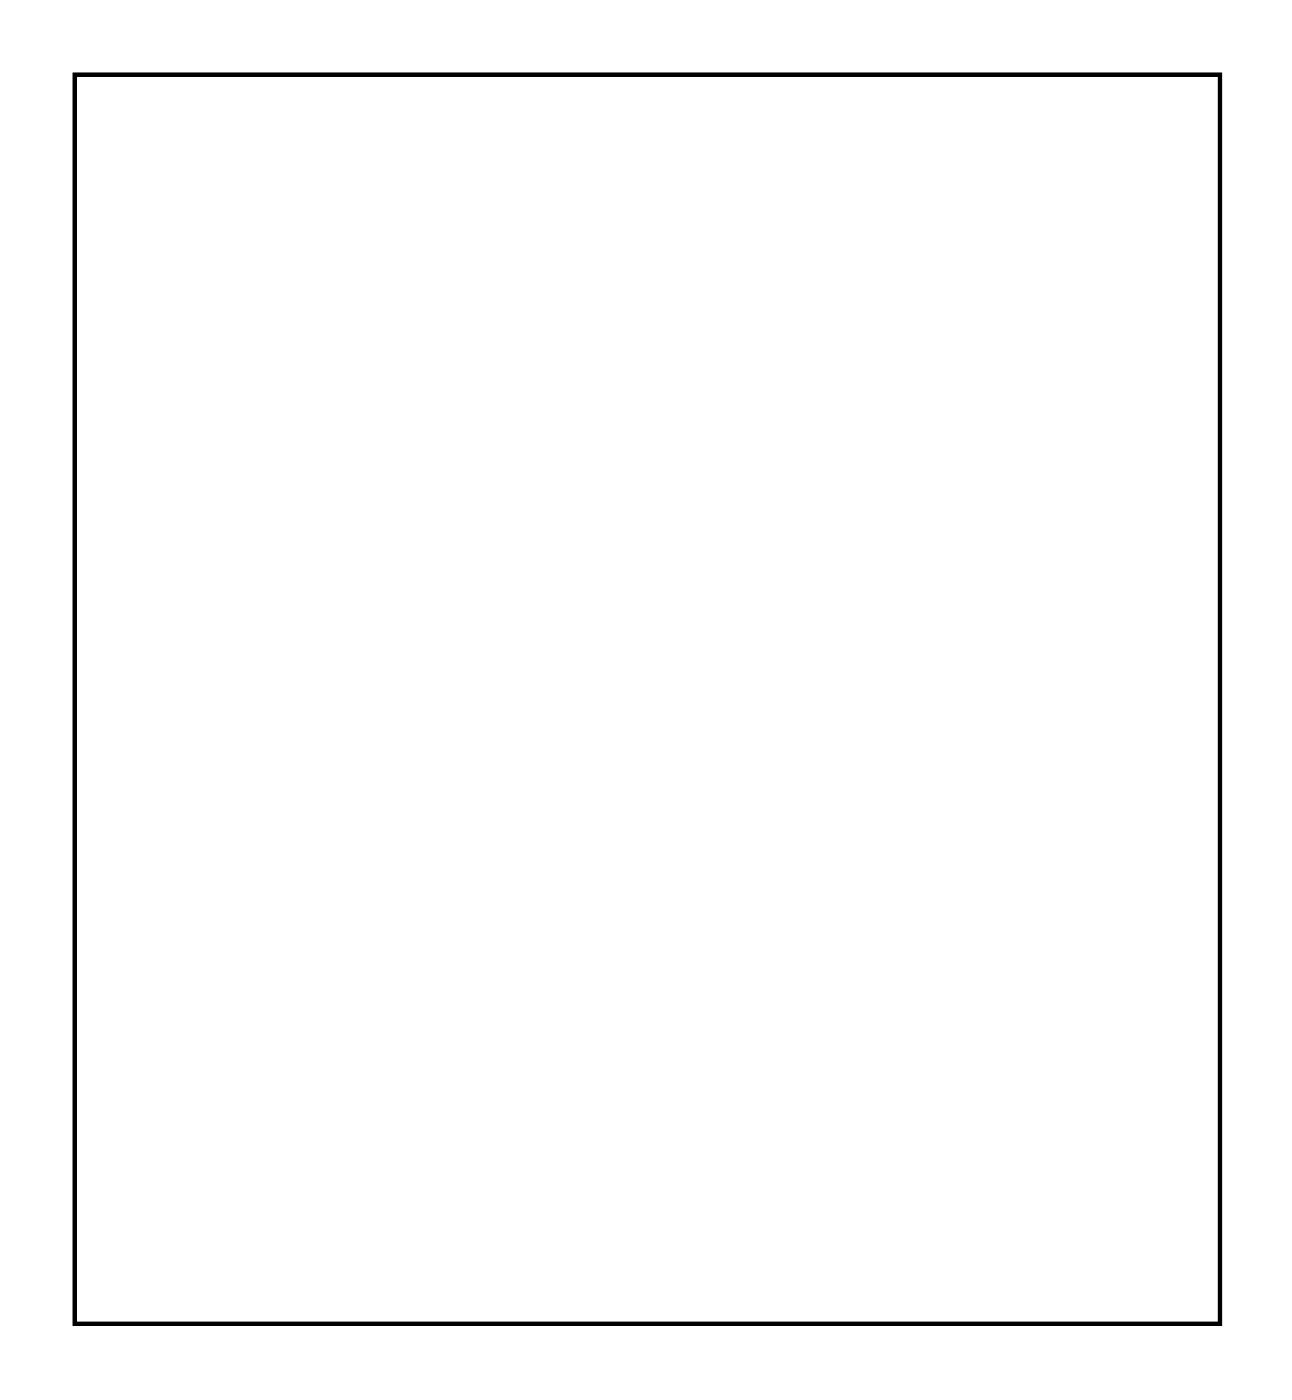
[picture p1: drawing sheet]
<svg xmlns="http://www.w3.org/2000/svg" width="63mm" height="68mm" viewBox="0 0 63 68" stroke-linecap="round" stroke-linejoin="round" font-family="sans-serif">
<path d="M3.6 3.6h55.7v60.8h-55.7z" fill="none" stroke="#000" stroke-width=".2"/>
<path d="M3.6 3.6h55.7v60.8h-55.7zM3.6 3.6v60.8h55.7v-60.8z" fill="#000"/>
<circle cx="45" cy="45.9" r=".45" fill="#fff"/>
<circle cx="45" cy="45.9" r=".45" fill="none" stroke="#fff" stroke-width=".58"/>
<circle cx="50.1" cy="23.1" r=".45" fill="#fff"/>
<circle cx="50.1" cy="23.1" r=".45" fill="none" stroke="#fff" stroke-width=".58"/>
<circle cx="47.6" cy="23.1" r=".45" fill="#fff"/>
<circle cx="47.6" cy="23.1" r=".45" fill="none" stroke="#fff" stroke-width=".58"/>
<circle cx="45" cy="23.1" r=".45" fill="#fff"/>
<circle cx="45" cy="23.1" r=".45" fill="none" stroke="#fff" stroke-width=".58"/>
<circle cx="42.5" cy="23.1" r=".45" fill="#fff"/>
<circle cx="42.5" cy="23.1" r=".45" fill="none" stroke="#fff" stroke-width=".58"/>
<circle cx="40" cy="23.1" r=".45" fill="#fff"/>
<circle cx="40" cy="23.1" r=".45" fill="none" stroke="#fff" stroke-width=".58"/>
<circle cx="47.6" cy="45.9" r=".45" fill="#fff"/>
<circle cx="47.6" cy="45.9" r=".45" fill="none" stroke="#fff" stroke-width=".58"/>
<circle cx="50.1" cy="45.9" r=".45" fill="#fff"/>
<circle cx="50.1" cy="45.9" r=".45" fill="none" stroke="#fff" stroke-width=".58"/>
<circle cx="42.5" cy="45.9" r=".45" fill="#fff"/>
<circle cx="42.5" cy="45.9" r=".45" fill="none" stroke="#fff" stroke-width=".58"/>
<circle cx="37.4" cy="23.1" r=".45" fill="#fff"/>
<circle cx="37.4" cy="23.1" r=".45" fill="none" stroke="#fff" stroke-width=".58"/>
<circle cx="34.9" cy="23.1" r=".45" fill="#fff"/>
<circle cx="34.9" cy="23.1" r=".45" fill="none" stroke="#fff" stroke-width=".58"/>
<circle cx="32.4" cy="23.1" r=".45" fill="#fff"/>
<circle cx="32.4" cy="23.1" r=".45" fill="none" stroke="#fff" stroke-width=".58"/>
<circle cx="29.8" cy="23.1" r=".45" fill="#fff"/>
<circle cx="29.8" cy="23.1" r=".45" fill="none" stroke="#fff" stroke-width=".58"/>
<circle cx="27.3" cy="23.1" r=".45" fill="#fff"/>
<circle cx="27.3" cy="23.1" r=".45" fill="none" stroke="#fff" stroke-width=".58"/>
<circle cx="24.7" cy="23.1" r=".45" fill="#fff"/>
<circle cx="24.7" cy="23.1" r=".45" fill="none" stroke="#fff" stroke-width=".58"/>
<circle cx="22.2" cy="23.1" r=".45" fill="#fff"/>
<circle cx="22.2" cy="23.1" r=".45" fill="none" stroke="#fff" stroke-width=".58"/>
<circle cx="19.7" cy="23.1" r=".45" fill="#fff"/>
<circle cx="19.7" cy="23.1" r=".45" fill="none" stroke="#fff" stroke-width=".58"/>
<circle cx="17.1" cy="23.1" r=".45" fill="#fff"/>
<circle cx="17.1" cy="23.1" r=".45" fill="none" stroke="#fff" stroke-width=".58"/>
<circle cx="14.6" cy="23.1" r=".45" fill="#fff"/>
<circle cx="14.6" cy="23.1" r=".45" fill="none" stroke="#fff" stroke-width=".58"/>
<circle cx="32.4" cy="45.9" r=".45" fill="#fff"/>
<circle cx="32.4" cy="45.9" r=".45" fill="none" stroke="#fff" stroke-width=".58"/>
<circle cx="29.8" cy="45.9" r=".45" fill="#fff"/>
<circle cx="29.8" cy="45.9" r=".45" fill="none" stroke="#fff" stroke-width=".58"/>
<circle cx="27.3" cy="45.9" r=".45" fill="#fff"/>
<circle cx="27.3" cy="45.9" r=".45" fill="none" stroke="#fff" stroke-width=".58"/>
<circle cx="24.7" cy="45.9" r=".45" fill="#fff"/>
<circle cx="24.7" cy="45.9" r=".45" fill="none" stroke="#fff" stroke-width=".58"/>
<circle cx="22.2" cy="45.9" r=".45" fill="#fff"/>
<circle cx="22.2" cy="45.9" r=".45" fill="none" stroke="#fff" stroke-width=".58"/>
<circle cx="19.7" cy="45.9" r=".45" fill="#fff"/>
<circle cx="19.7" cy="45.9" r=".45" fill="none" stroke="#fff" stroke-width=".58"/>
<circle cx="17.1" cy="45.9" r=".45" fill="#fff"/>
<circle cx="17.1" cy="45.9" r=".45" fill="none" stroke="#fff" stroke-width=".58"/>
<circle cx="14.6" cy="45.9" r=".45" fill="#fff"/>
<circle cx="14.6" cy="45.9" r=".45" fill="none" stroke="#fff" stroke-width=".58"/>
<circle cx="40" cy="45.9" r=".45" fill="#fff"/>
<circle cx="40" cy="45.9" r=".45" fill="none" stroke="#fff" stroke-width=".58"/>
<circle cx="37.4" cy="45.9" r=".45" fill="#fff"/>
<circle cx="37.4" cy="45.9" r=".45" fill="none" stroke="#fff" stroke-width=".58"/>
<circle cx="34.9" cy="45.9" r=".45" fill="#fff"/>
<circle cx="34.9" cy="45.9" r=".45" fill="none" stroke="#fff" stroke-width=".58"/>
<circle cx="27.3" cy="15.4" r=".49" fill="#fff"/>
<circle cx="27.3" cy="15.4" r=".49" fill="none" stroke="#fff" stroke-width=".61" stroke-linecap="butt"/>
<circle cx="29.8" cy="15.4" r=".49" fill="#fff"/>
<circle cx="29.8" cy="15.4" r=".49" fill="none" stroke="#fff" stroke-width=".61" stroke-linecap="butt"/>
<circle cx="32.4" cy="15.4" r=".49" fill="#fff"/>
<circle cx="32.4" cy="15.4" r=".49" fill="none" stroke="#fff" stroke-width=".61" stroke-linecap="butt"/>
<circle cx="34.9" cy="15.4" r=".49" fill="#fff"/>
<circle cx="34.9" cy="15.4" r=".49" fill="none" stroke="#fff" stroke-width=".61" stroke-linecap="butt"/>
<circle cx="24.8" cy="56.1" r=".76" fill="#fff"/>
<circle cx="24.8" cy="56.1" r=".76" fill="none" stroke="#fff" stroke-width=".61" stroke-linecap="butt"/>
<circle cx="22.2" cy="56.1" r=".76" fill="#fff"/>
<circle cx="22.2" cy="56.1" r=".76" fill="none" stroke="#fff" stroke-width=".61" stroke-linecap="butt"/>
<circle cx="19.7" cy="56.1" r=".76" fill="#fff"/>
<circle cx="19.7" cy="56.1" r=".76" fill="none" stroke="#fff" stroke-width=".61" stroke-linecap="butt"/>
<circle cx="17.1" cy="56.1" r=".76" fill="#fff"/>
<circle cx="17.1" cy="56.1" r=".76" fill="none" stroke="#fff" stroke-width=".61" stroke-linecap="butt"/>
<circle cx="31.3" cy="52" r=".35" fill="#fff"/>
<circle cx="31.3" cy="52" r=".35" fill="none" stroke="#fff" stroke-width=".55"/>
</svg>
